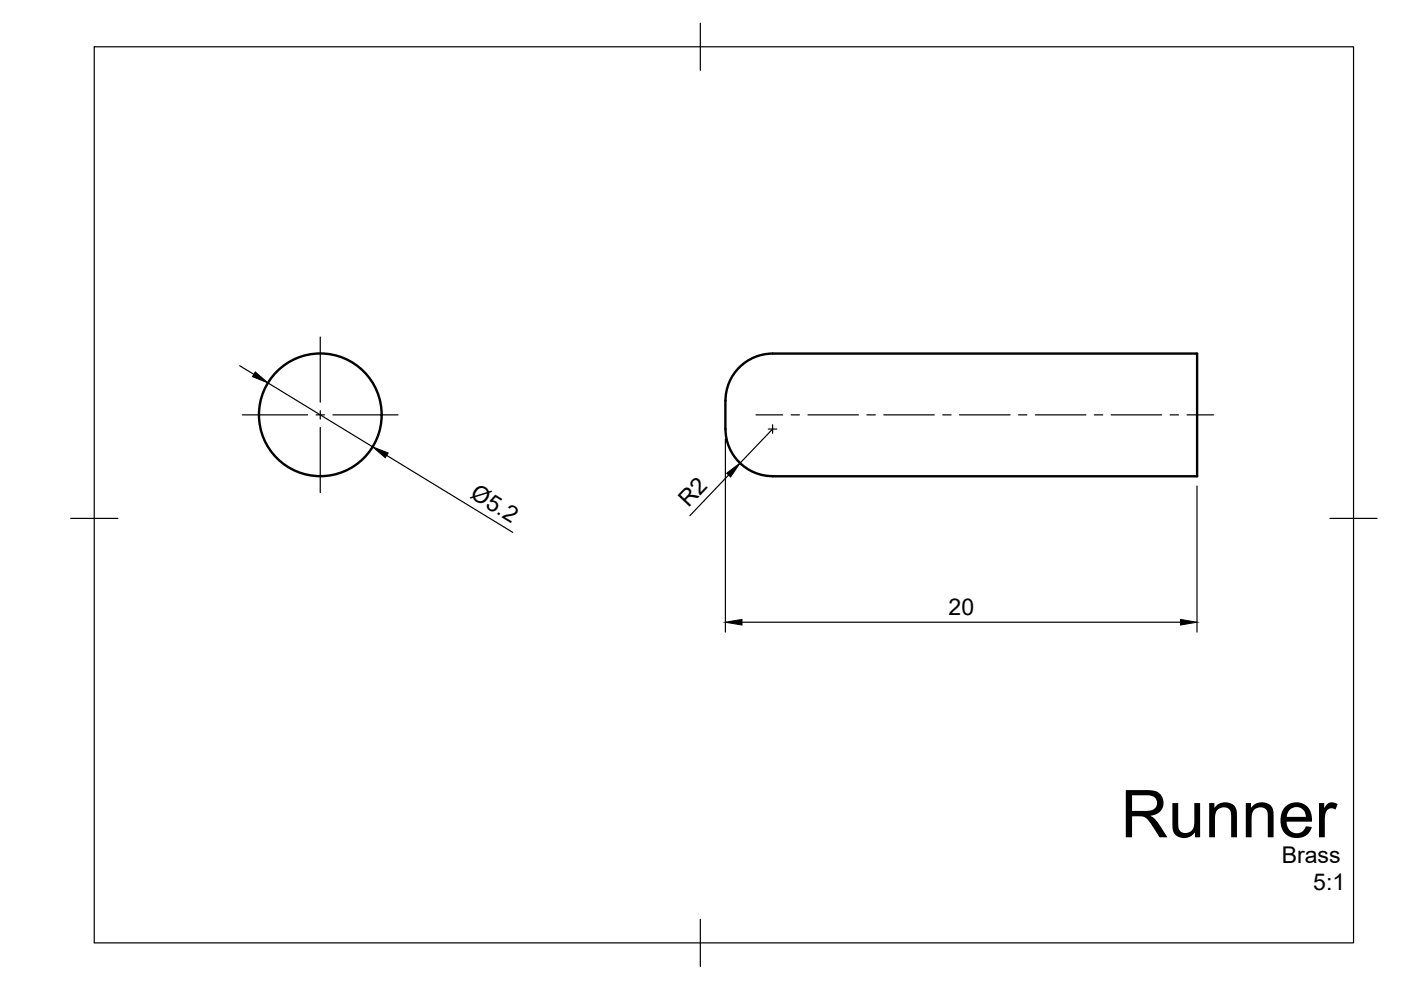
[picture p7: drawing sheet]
<svg xmlns="http://www.w3.org/2000/svg" width="297mm" height="210mm" viewBox="0 0 297 210" stroke-linecap="round" stroke-linejoin="round" font-family="sans-serif">
<defs><g id="words">
<text font-size="14" x="237.6" y="177.5">Runner</text>
<g font-size="4.9">
<text x="99.5" y="105.4" transform="rotate(31 99.5 105.4)">Ø5.2</text>
<text x="145.9" y="107.6" transform="rotate(-46 145.9 107.6)">R2</text>
<text x="201.1" y="130.5">20</text>
<text x="271.8" y="183.1">Brass</text>
<text x="278.4" y="188.7">5:1</text>
</g>
</g></defs>
<!-- layer: Visible -->
<g fill="none" stroke="#000" stroke-width=".51">
<path d="M163.8 75h90v26h-90M163.8 75a10.3 10.3 0 0 0-10 11.6v2.7a10.3 10.3 0 0 0 10 11.7"/>
<circle cx="67.9" cy="88" r="13"/>
</g>
<!-- layer: FD_Dimensions -->
<path d="M50.8 77.5l3 1.9M56.8 81.2l22.2 13.5M82 96.6l26.7 16.3M153.8 93.1v40.9M163.8 91l-6.9 7.2M154.5 100.7l-8.2 8.6M253.8 103.1v30.9M157.3 131.9h93" fill="none" stroke="#000" stroke-width=".25"/>
<path d="M54.1 78.9l2.7 2.3-3.3-1.3zM79 94.7l3.3 1.3-.6 1zM154.1 100.3l2.8-2.1-2 2.9zM153.8 131.9l3.5-.6v1.2zM250.3 131.3l3.5 .6-3.5 .6z" fill="#000" stroke="#000" stroke-width=".21"/>
<!-- layer: BORDER -->
<path d="M20 9.9h267v190h-267zM148.5 4.9v10M15 109.9h10M282 109.9h10M148.5 194.9v10" fill="none" stroke="#000" stroke-width=".25"/>
<!-- layer: Smart Centers -->
<g fill="none" stroke="#000" stroke-width=".25">
<path d="M67.9 71.5v13.8M51.4 88h13.8M67 88h1.8M67.9 87.1v1.8M67.9 90.6v13.9M70.6 88h13.8M160.3 88h5.6M162.9 91h1.8M163.8 90.1v1.8M167.7 88h1.8M171.3 88h10.7M183.8 88h1.8"/>
<path d="M187.4 88h10.7M199.9 88h1.8M203.4 88h10.8M215.9 88h1.8M219.5 88h10.7M232 88h1.8M235.6 88h10.7M248.1 88h1.8M251.7 88h5.6"/>
</g>
<use href="#words"/>
</svg>
